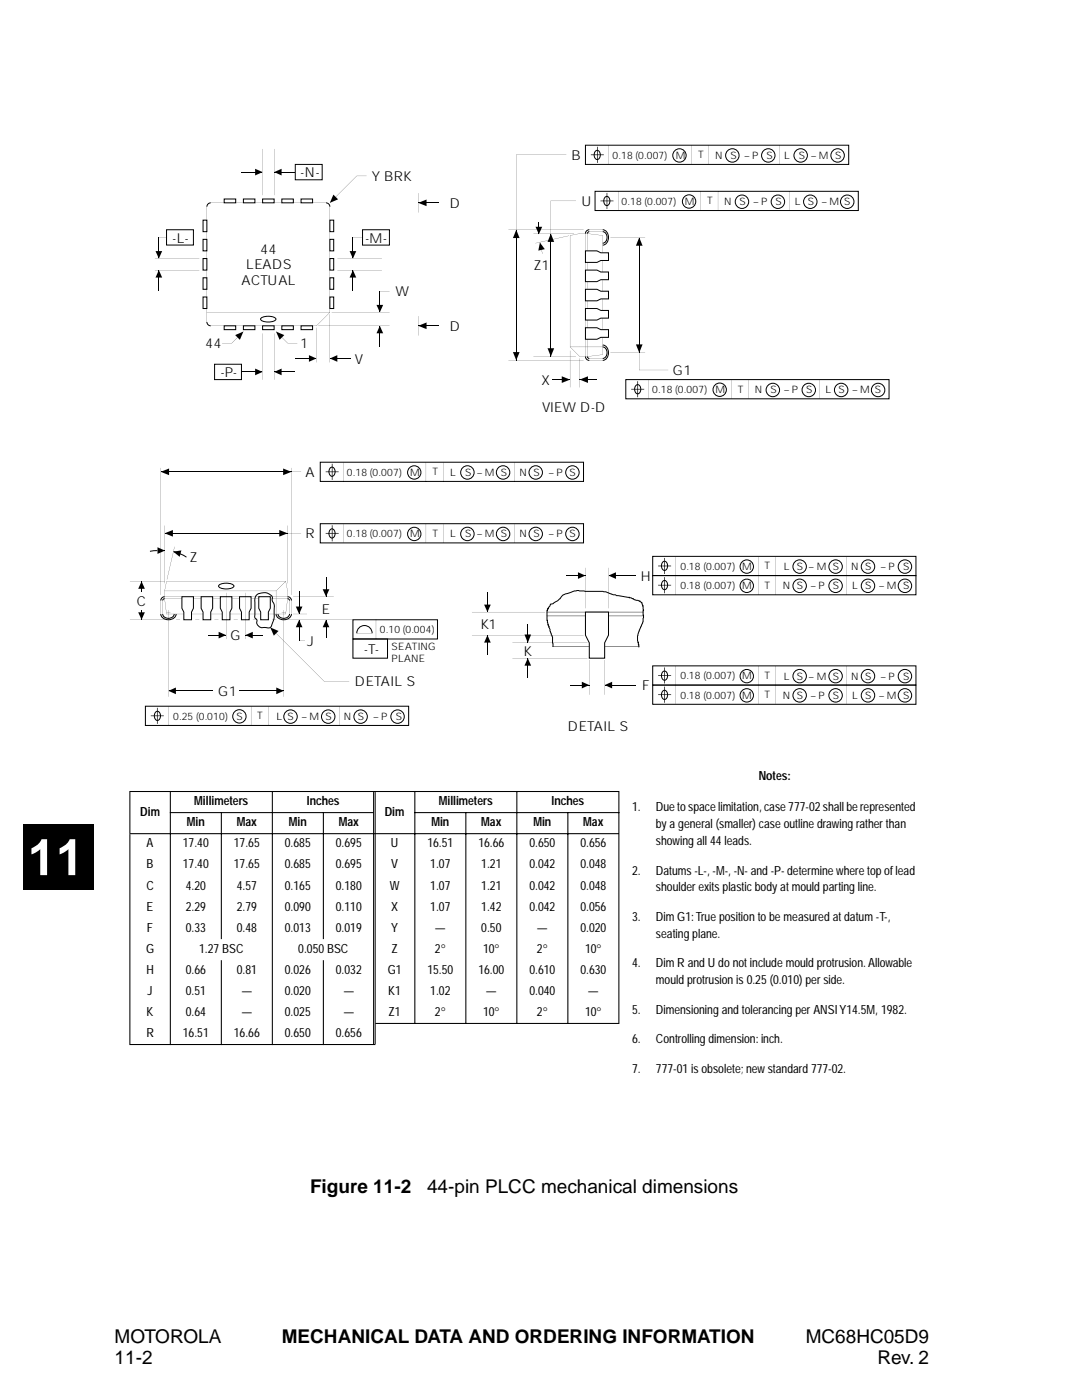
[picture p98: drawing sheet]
<svg xmlns="http://www.w3.org/2000/svg" width="216mm" height="279mm" viewBox="0 0 216 279" stroke-linecap="round" stroke-linejoin="round" font-family="sans-serif">
<defs><g id="words">
<text font-size="10.1" fill="#fff" x="5.6" y="174.7">11</text>
<g font-size="3.8">
<text x="61.9" y="238">Figure 11-2</text>
<text x="85.2" y="238">44-pin PLCC mechanical dimensions</text>
<text x="22.9" y="268">MOTOROLA</text>
<text x="56.2" y="268">MECHANICAL DATA AND ORDERING INFORMATION</text>
<text x="160.8" y="268">MC68HC05D9</text>
<text x="22.9" y="272.2">11-2</text>
<text x="175.1" y="272.2">Rev. 2</text>
</g>
<g font-size="2.7">
<text x="60" y="35.4">-N-</text>
<text x="114" y="31.9">B</text>
<text x="74.2" y="36.1">Y BRK</text>
<text x="89.8" y="41.5">D</text>
<text x="116" y="41.1">U</text>
<text x="34.4" y="48.4">-L-</text>
<text x="49.1" y="53.8">LEADS</text>
<text x="52" y="50.7">44</text>
<text x="72.9" y="48.4">-M-</text>
<text x="106.5" y="53.9">Z1</text>
<text x="48.2" y="56.8">ACTUAL</text>
<text x="78.9" y="59.1">W</text>
<text x="41" y="69.5">44</text>
<text x="59.9" y="69.5">1</text>
<text x="89.8" y="66">D</text>
<text x="44.1" y="75.2">-P-</text>
<text x="70.8" y="72.6">V</text>
<text x="108" y="76.8">X</text>
<text x="134.3" y="74.9">G1</text>
<text x="108.2" y="82.2">VIEW D-D</text>
<text x="61" y="95.2">A</text>
<text x="61" y="107.5">R</text>
<text x="37.9" y="112.1">Z</text>
<text x="127.9" y="115.9">H</text>
<text x="27.3" y="120.9">C</text>
<text x="64.2" y="122.5">E</text>
<text x="95.9" y="125.5">K1</text>
<text x="46" y="127.8">G</text>
<text x="61.3" y="129">J</text>
<text x="72.7" y="130.5">-T-</text>
<text x="104.5" y="130.8">K</text>
<text x="70.8" y="137">DETAIL S</text>
<text x="128.1" y="137.7">F</text>
<text x="43.5" y="138.9">G1</text>
<text x="113.3" y="145.8">DETAIL S</text>
</g>
<g font-size="2.5">
<text x="151.4" y="155.6">Notes:</text>
<text x="38.8" y="160.7">Millimeters</text>
<text x="61.3" y="160.7">Inches</text>
<text x="87.6" y="160.7">Millimeters</text>
<text x="110" y="160.7">Inches</text>
<text x="126.1" y="161.9">1.</text>
<text x="130.9" y="161.9">Due to space limitation, case 777-02 shall be represented</text>
<text x="28" y="162.8">Dim</text>
<text x="37.3" y="164.9">Min</text>
<text x="47.2" y="164.9">Max</text>
<text x="57.7" y="164.9">Min</text>
<text x="67.6" y="164.9">Max</text>
<text x="76.8" y="162.8">Dim</text>
<text x="86.1" y="164.9">Min</text>
<text x="96" y="164.9">Max</text>
<text x="106.4" y="164.9">Min</text>
<text x="116.4" y="164.9">Max</text>
<text x="130.9" y="165.3">by a general (smaller) case outline drawing rather than</text>
<text x="29.3" y="169.1">A</text>
<text x="29.3" y="173.3">B</text>
<text x="36.5" y="169.1">17.40</text>
<text x="36.5" y="173.3">17.40</text>
<text x="46.7" y="169.1">17.65</text>
<text x="46.7" y="173.3">17.65</text>
<text x="56.8" y="169.1">0.685</text>
<text x="56.8" y="173.3">0.685</text>
<text x="67" y="169.1">0.695</text>
<text x="67" y="173.3">0.695</text>
<text x="78" y="169.1">U</text>
<text x="78" y="173.3">V</text>
<text x="85.3" y="169.1">16.51</text>
<text x="85.9" y="173.3">1.07</text>
<text x="95.5" y="169.1">16.66</text>
<text x="96" y="173.3">1.21</text>
<text x="105.6" y="169.1">0.650</text>
<text x="105.6" y="173.3">0.042</text>
<text x="115.8" y="169.1">0.656</text>
<text x="115.8" y="173.3">0.048</text>
<text x="130.9" y="168.6">showing all 44 leads.</text>
<text x="29.2" y="177.5">C</text>
<text x="37.1" y="177.5">4.20</text>
<text x="47.2" y="177.5">4.57</text>
<text x="56.8" y="177.5">0.165</text>
<text x="67" y="177.5">0.180</text>
<text x="77.8" y="177.5">W</text>
<text x="85.9" y="177.5">1.07</text>
<text x="96" y="177.5">1.21</text>
<text x="105.6" y="177.5">0.042</text>
<text x="115.8" y="177.5">0.048</text>
<text x="126.1" y="174.5">2.</text>
<text x="130.9" y="174.5">Datums -L-, -M-, -N- and -P- determine where top of lead</text>
<text x="130.9" y="177.9">shoulder exits plastic body at mould parting line.</text>
<text x="29.3" y="181.7">E</text>
<text x="29.3" y="185.9">F</text>
<text x="37.1" y="181.7">2.29</text>
<text x="37.1" y="185.9">0.33</text>
<text x="47.2" y="181.7">2.79</text>
<text x="47.2" y="185.9">0.48</text>
<text x="56.8" y="181.7">0.090</text>
<text x="56.8" y="185.9">0.013</text>
<text x="67" y="181.7">0.110</text>
<text x="67" y="185.9">0.019</text>
<text x="78" y="181.7">X</text>
<text x="78" y="185.9">Y</text>
<text x="85.9" y="181.7">1.07</text>
<text x="86.8" y="185.9">—</text>
<text x="96" y="181.7">1.42</text>
<text x="96" y="185.9">0.50</text>
<text x="105.6" y="181.7">0.042</text>
<text x="107.2" y="185.9">—</text>
<text x="115.8" y="181.7">0.056</text>
<text x="115.8" y="185.9">0.020</text>
<text x="126.1" y="183.8">3.</text>
<text x="130.9" y="183.8">Dim G1: True position to be measured at datum -T-,</text>
<text x="29.1" y="190.2">G</text>
<text x="39.7" y="190.2">1.27 BSC</text>
<text x="59.5" y="190.2">0.050 BSC</text>
<text x="78.1" y="190.2">Z</text>
<text x="86.8" y="190.2">2°</text>
<text x="96.4" y="190.2">10°</text>
<text x="107.1" y="190.2">2°</text>
<text x="116.7" y="190.2">10°</text>
<text x="130.9" y="187.1">seating plane.</text>
<text x="29.2" y="194.4">H</text>
<text x="37.1" y="194.4">0.66</text>
<text x="47.2" y="194.4">0.81</text>
<text x="56.8" y="194.4">0.026</text>
<text x="67" y="194.4">0.032</text>
<text x="77.4" y="194.4">G1</text>
<text x="85.3" y="194.4">15.50</text>
<text x="95.5" y="194.4">16.00</text>
<text x="105.6" y="194.4">0.610</text>
<text x="115.8" y="194.4">0.630</text>
<text x="126.1" y="193">4.</text>
<text x="130.9" y="193">Dim R and U do not include mould protrusion. Allowable</text>
<text x="130.9" y="196.4">mould protrusion is 0.25 (0.010) per side.</text>
<text x="29.3" y="202.8">K</text>
<text x="29.4" y="198.6">J</text>
<text x="37.1" y="198.6">0.51</text>
<text x="37.1" y="202.8">0.64</text>
<text x="48.2" y="198.6">—</text>
<text x="48.2" y="202.8">—</text>
<text x="56.8" y="198.6">0.020</text>
<text x="56.8" y="202.8">0.025</text>
<text x="68.6" y="198.6">—</text>
<text x="68.6" y="202.8">—</text>
<text x="77.5" y="198.6">K1</text>
<text x="77.5" y="202.8">Z1</text>
<text x="85.9" y="198.6">1.02</text>
<text x="86.8" y="202.8">2°</text>
<text x="96.4" y="202.8">10°</text>
<text x="97" y="198.6">—</text>
<text x="105.6" y="198.6">0.040</text>
<text x="107.1" y="202.8">2°</text>
<text x="116.7" y="202.8">10°</text>
<text x="117.4" y="198.6">—</text>
<text x="126.1" y="202.3">5.</text>
<text x="130.9" y="202.3">Dimensioning and tolerancing per ANSI Y14.5M, 1982.</text>
<text x="29.2" y="207">R</text>
<text x="36.5" y="207">16.51</text>
<text x="46.7" y="207">16.66</text>
<text x="56.8" y="207">0.650</text>
<text x="67" y="207">0.656</text>
<text x="126.1" y="208.2">6.</text>
<text x="130.9" y="208.2">Controlling dimension: inch.</text>
<text x="126.1" y="214.1">7.</text>
<text x="130.9" y="214.1">777-01 is obsolete; new standard 777-02.</text>
</g>
<g font-size="2">
<text x="122.2" y="31.7">0.18 (0.007)</text>
<text x="134.9" y="31.7">M</text>
<text x="139.3" y="31.6">T</text>
<text x="142.7" y="31.7">N</text>
<text x="145.8" y="31.7">S</text>
<text x="148.6" y="31.7">– P</text>
<text x="152.9" y="31.7">S</text>
<text x="156.5" y="31.7">L</text>
<text x="159.4" y="31.7">S – M S</text>
<text x="124" y="40.9">0.18 (0.007)</text>
<text x="136.6" y="40.9">M</text>
<text x="141.1" y="40.8">T</text>
<text x="144.5" y="40.9">N</text>
<text x="147.6" y="40.9">S</text>
<text x="150.3" y="40.9">– P</text>
<text x="154.7" y="40.9">S</text>
<text x="158.6" y="40.9">L</text>
<text x="161.2" y="40.9">S</text>
<text x="164" y="40.9">– M S</text>
<text x="130.2" y="78.4">0.18 (0.007)</text>
<text x="142.8" y="78.5">M</text>
<text x="147.2" y="78.4">T</text>
<text x="150.6" y="78.5">N</text>
<text x="153.7" y="78.5">S</text>
<text x="156.5" y="78.5">– P</text>
<text x="160.9" y="78.5">S</text>
<text x="164.7" y="78.5">L</text>
<text x="167.3" y="78.5">S</text>
<text x="170.1" y="78.5">– M S</text>
<text x="69.2" y="94.9">0.18 (0.007)</text>
<text x="81.9" y="95">M</text>
<text x="86.3" y="94.8">T</text>
<text x="89.8" y="95">L</text>
<text x="92.8" y="95">S – M S</text>
<text x="103.7" y="95">N S</text>
<text x="109.5" y="95">– P S</text>
<text x="69.2" y="107.2">0.18 (0.007)</text>
<text x="81.9" y="107.2">M</text>
<text x="86.3" y="107.1">T</text>
<text x="89.8" y="107.2">L</text>
<text x="92.8" y="107.3">S – M S</text>
<text x="103.7" y="107.2">N S</text>
<text x="109.5" y="107.2">– P S</text>
<text x="135.8" y="113.7">0.18 (0.007) M</text>
<text x="152.5" y="113.6">T</text>
<text x="156.4" y="113.8">L</text>
<text x="159" y="113.8">S – M S</text>
<text x="169.9" y="113.8">N S</text>
<text x="175.7" y="113.8">– P</text>
<text x="180.2" y="113.8">S</text>
<text x="135.8" y="117.6">0.18 (0.007) M</text>
<text x="152.5" y="117.5">T</text>
<text x="156.2" y="117.6">N S</text>
<text x="161.8" y="117.6">– P</text>
<text x="166.2" y="117.6">S</text>
<text x="170" y="117.6">L</text>
<text x="172.6" y="117.6">S</text>
<text x="175.4" y="117.6">– M S</text>
<text x="75.8" y="126.4">0.10 (0.004)</text>
<text x="78.1" y="129.7">SEATING</text>
<text x="78.1" y="132.1">PLANE</text>
<text x="135.8" y="135.6">0.18 (0.007) M</text>
<text x="152.5" y="135.5">T</text>
<text x="156.4" y="135.6">L</text>
<text x="159" y="135.6">S – M S</text>
<text x="169.9" y="135.6">N S</text>
<text x="175.7" y="135.6">– P</text>
<text x="180.2" y="135.6">S</text>
<text x="34.5" y="143.6">0.25 (0.010)</text>
<text x="47.2" y="143.7">S</text>
<text x="51.3" y="143.5">T</text>
<text x="55.2" y="143.7">L S</text>
<text x="60.2" y="143.7">– M S</text>
<text x="68.6" y="143.7">N S</text>
<text x="74.5" y="143.7">– P</text>
<text x="79" y="143.7">S</text>
<text x="135.8" y="139.4">0.18 (0.007) M</text>
<text x="152.5" y="139.3">T</text>
<text x="156.2" y="139.5">N S</text>
<text x="161.8" y="139.5">– P</text>
<text x="166.2" y="139.5">S</text>
<text x="170" y="139.5">L</text>
<text x="172.6" y="139.5">S</text>
<text x="175.4" y="139.5">– M S</text>
</g>
</g></defs>
<path d="M4.6 164.4h14.1v13.1h-14.1z" fill="#000"/>
<g fill="#fff">
<path d="M19.9 178.7h3v12.9h-3z"/>
<path d="M19.9 194.2h3v12.9h-3z"/>
<path d="M19.9 209.7h3v12.9h-3z"/>
<path d="M19.9 225.2h3v12.9h-3z"/>
<path d="M19.9 240.7h3v12.9h-3z"/>
<path d="M25.9 29h156.9v117.5h-156.9z"/>
</g>
<path d="M41.3 41.2v23.1zM42 40.5h23.1zM65.8 41.2v21.1zM41.3 62.3l24.5 .1zM42 65h21.1zM65.8 62.3l-2.7 2.7z" fill="#000"/>
<path d="M42 40.5a.77 .77 0 0 0-.7 .7M65.1 40.5a.77 .77 0 0 1 .7 .7M41.3 64.3a.77 .77 0 0 0 .7 .7" fill="none" stroke="#000" stroke-width=".2"/>
<g fill="#fff" stroke="#000" stroke-width=".2">
<path d="M60.1 39.7h2.3v.8h-2.3z"/>
<path d="M56.2 39.7h2.3v.8h-2.3z"/>
<path d="M52.4 39.7h2.3v.8h-2.3z"/>
<path d="M48.6 39.7h2.3v.8h-2.3z"/>
<path d="M44.7 39.7h2.3v.8h-2.3z"/>
<path d="M60.1 65h2.3v.8h-2.3z"/>
<path d="M56.2 65h2.3v.8h-2.3z"/>
<path d="M52.4 65h2.3v.8h-2.3z"/>
<path d="M48.6 65h2.3v.8h-2.3z"/>
<path d="M44.7 65h2.3v.8h-2.3z"/>
<path d="M40.5 43.9h.8v2.3h-.8z"/>
<path d="M40.5 47.8h.8v2.3h-.8z"/>
<path d="M40.5 51.6h.8v2.3h-.8z"/>
<path d="M40.5 55.4h.8v2.3h-.8z"/>
<path d="M40.5 59.3h.8v2.3h-.8z"/>
<path d="M65.8 43.9h.8v2.3h-.8z"/>
<path d="M65.8 47.8h.8v2.3h-.8z"/>
<path d="M65.8 51.6h.8v2.3h-.8z"/>
<path d="M65.8 55.4h.8v2.3h-.8z"/>
<path d="M65.8 59.3h.8v2.3h-.8z"/>
<path d="M52.1 63.5a2.89 2.89 0 0 1 2.9 0l.1 .2a2.43 2.43 0 0 1-3 .2z"/>
</g>
<g fill="#000">
<path d="M113.7 47l.1 22.2zM113.7 47l2-.4zM115.7 46.6h1.5zM116.8 46.6v24.6zM117.2 46.6v24.6zM120.3 59.7v2.3zM120.3 55.8v2.3zM120.3 52v2.3zM120.3 47v3.5zM113.8 69.2l1.9 2zM113.8 69.2l1.9 .1zM115.7 69.2l4.6 .1z"/>
<path d="M115.7 71.1l1.5 .1zM117.2 71.1l3.1-.3zM120.3 67.3v3.5zM120.3 63.5v2.3z"/>
</g>
<path d="M116.8 65.4h2.3l.8 .4h1.5v1.5h-1.5l-.8 .4h-2.3z" fill="#fff" stroke="#000" stroke-width=".2"/>
<path d="M116.8 71.2a.77 .77 0 0 0 .8 .7M120.3 68.9a1.6 1.6 0 0 1 1.1 1.5 1.6 1.6 0 0 1-1.1 1.5M120.3 69.2a1.2 1.2 0 0 1 .8 1.2 1.2 1.2 0 0 1-.8 1.1" fill="none" stroke="#000" stroke-width=".2"/>
<path d="M117.6 71.9h2.7zM117.6 71.5l2.7 .1z" fill="#000"/>
<g fill="#fff" stroke="#000" stroke-width=".2">
<path d="M116.8 61.6h2.3l.8 .4h1.5v1.5h-1.5l-.8 .4h-2.3z"/>
<path d="M116.8 57.7h2.3l.8 .4h1.5v1.6h-1.5l-.8 .3h-2.3z"/>
<path d="M116.8 53.9h2.3l.8 .4h1.5v1.5h-1.5l-.8 .4h-2.3z"/>
<path d="M116.8 50.1h2.3l.8 .4h1.5v1.5h-1.5l-.8 .4h-2.3z"/>
</g>
<path d="M117.6 45.9a.77 .77 0 0 0-.8 .7M117.6 46.2l-.3 .2-.1 .2M120.3 45.9a1.6 1.6 0 0 1 1.1 1.5 1.6 1.6 0 0 1-1.1 1.5M120.3 46.2a1.2 1.2 0 0 1 .8 1.2 1.2 1.2 0 0 1-.8 1.1M117.2 71.2l.4 .3" fill="none" stroke="#000" stroke-width=".2"/>
<path d="M117.2 46.6l3.1 .4zM117.6 45.8l2.7 .1zM117.6 46.2l2.7 .1zM109.1 122.1l19.2 .1zM109.1 122.9l19.2 .1zM110.3 129l7.3 .1zM120.7 129l6.9 .1z" fill="#000"/>
<path d="M116.8 122.2h4.6v4.6l-.7 1.5v3.1h-3.1v-3.1l-.8-1.5z" fill="#fff" stroke="#000" stroke-width=".2"/>
<path d="M110.3 129v-1.9l-1-2.4-.2-.9v-1.9l.7-1.3a3.5 3.5 0 0 0 2.2-1.6l.8-.5a7 7 0 0 1 3.8-.6l4.3 .2 2.1 .8 2.9 .4 .8 .4 .9 .2 .5 .3 .3 1.5v1.6l-.2 1-1 2.6v1l.3 1.2" fill="none" stroke="#000" stroke-width=".2"/>
<g fill="#000">
<path d="M32.8 117.9l.1 1.6zM32.8 119.1h24.6zM32.8 119.5h24.6zM32.8 117.9l22.3 .1zM33.2 116l-.3 1.9zM33.2 116h23.8zM55.1 117.9v4.6zM57 116l.4 1.9zM57 116l-1.9 1.9zM57.4 117.9v1.6zM57.4 119.5l-.4 3zM33.2 122.5l3.5 .1z"/>
<path d="M38.2 122.5l2.3 .1zM42 122.5l2.3 .1zM45.9 122.5l2.3 .1zM49.7 122.5l2.3 .1zM53.6 122.5l3.4 .1z"/>
</g>
<path d="M51.6 119.1h2.3v2.3l-.3 .8v1.5h-1.6v-1.5l-.4-.8z" fill="#fff" stroke="#000" stroke-width=".2"/>
<path d="M57.4 119.1a.77 .77 0 0 1 .8 .8M55.1 122.5a1.6 1.6 0 0 0 1.5 1.2 1.6 1.6 0 0 0 1.6-1.2M55.5 122.5a1.2 1.2 0 0 0 1.1 .9 1.2 1.2 0 0 0 1.2-.9" fill="none" stroke="#000" stroke-width=".2"/>
<path d="M57.8 119.9v2.6zM58.1 119.9l.1 2.6z" fill="#000"/>
<g fill="#fff" stroke="#000" stroke-width=".2">
<path d="M47.8 119.1h2.3v2.3l-.4 .8v1.5h-1.5v-1.5l-.4-.8z"/>
<path d="M44 119.1h2.3v2.3l-.4 .8v1.5h-1.6v-1.5l-.3-.8z"/>
<path d="M40.1 119.1h2.3v2.3l-.4 .8v1.5h-1.5v-1.5l-.4-.8z"/>
<path d="M36.3 119.1h2.3v2.3l-.4 .8v1.5h-1.5v-1.5l-.4-.8z"/>
</g>
<path d="M32.8 119.1a.77 .77 0 0 0-.7 .8M32.8 119.5l-.3 .2v.2M57.4 119.5l.3 .2 .1 .2M32.1 122.5a1.6 1.6 0 0 0 1.5 1.2 1.6 1.6 0 0 0 1.5-1.2M32.5 122.5a1.2 1.2 0 0 0 1.1 .9 1.2 1.2 0 0 0 1.2-.9" fill="none" stroke="#000" stroke-width=".2"/>
<path d="M32.1 119.9v2.6zM32.4 119.9l.1 2.6zM32.8 119.5l.4 3z" fill="#000"/>
<path d="M43.7 116.8a2.89 2.89 0 0 1 2.9 0l.1 .2a2.43 2.43 0 0 1-3 .1z" fill="#fff" stroke="#000" stroke-width=".2"/>
<g fill="none" stroke="#000" stroke-width=".2">
<path d="M48.2 34.3h4.2M54.7 34.3h4.2M31.7 47.4v4.2M31.7 53.9v4.2M70.4 47.4v4.2M70.4 53.9v4.2M75.8 58.1v4.2M83.5 40.5h4.2M103 45.9v26M107.5 44.5v2.2M109.9 46.7v24.4M127.6 47.4v22.9"/>
<path d="M48.2 74.2h4.2M54.7 74.2h4.2M58.9 71.5h4.2M65.9 71.5h4.1M75.8 65.1v4.1M83.5 65h4.2M110.3 75.8h3.4M115.7 75.8h3.4M32.1 94.2h26M28.2 116.1v7.5M31.4 109.9l-1.5 .1M32.9 106.4h24.4"/>
<path d="M34.6 110.1l1.4 .4 1.2 .7M51.3 118.7a2.22 2.22 0 0 1 3 .4v.8a4.7 4.7 0 0 1 .4 2.9l-.1 .8-.3 .9a.83 .83 0 0 1-1.2 .8l-.3-.1a1.22 1.22 0 0 1-1.5-1.5l-.2-.2a.7 .7 0 0 1-.2-1v-1.3a3.2 3.2 0 0 1 .4-2.5zM59.7 117.9v4.6M65.1 115.3v3.7M97.3 118.3v3.8M113 114.9h3.8M121.5 114.9h5.3M33.7 137.9h22.9M41.7 126.8h3.4M49 126.8h3.4M59.7 123.7v4.2M65.1 123.7v3.4"/>
<path d="M97.3 126.8v3.8M105.3 124.5v3.7M105.3 131.4v3.8M113.8 136.7h3.7M120.7 136.7h6.1"/>
</g>
<g fill="#000">
<path d="M52.4 29.7v9.2zM50.9 33.7l1.5 .6-1.5 .7zM54.7 29.7v9.2zM54.7 34.3l1.5-.6v1.3zM71.2 35.1h1.9zM83.4 38.6l.1 3.8zM30.9 51.6h8.8zM30.9 53.9h8.8zM31 50.1h1.4l-.7 1.5zM31.7 53.9l.7 1.5h-1.4zM66.5 38.8l1 1-1.7 .7zM65.8 40.4l5.4-5.3z"/>
<path d="M67.4 51.6h8.8zM67.4 53.9h8.8zM69.8 50.1h1.3l-.7 1.5zM70.4 53.9l.7 1.5h-1.3zM70.4 47.4h1.9zM75.8 58.1h1.9zM83.5 40.5l1.6-.7v1.3zM101.5 45.8l14.9 .1zM103 45.9l.7 1.6h-1.3zM106.5 46.6h8zM106.9 45.3h1.3l-.7 1.5zM107.7 48.5l.6 2.2z"/>
<path d="M107.7 48.4l1 1.3-1.3 .3zM109.9 46.6l.7 1.7h-1.3zM106.8 48.5l6.7-1.4zM121.8 47.4h6.9zM127.6 47.4l.6 1.6h-1.3zM44.3 68.5h2zM48.5 66.2l-2.2 2.3zM46.9 66.9l1.7-.7-.7 1.6zM52.4 66.6v9.2zM50.9 73.6l1.5 .6-1.5 .7zM54.7 66.6v9.2zM54.7 74.2l1.5-.6v1.3z"/>
<path d="M55.1 66.2l1.6 .7-.9 .9zM55.1 66.2l2.3 2.3zM57.4 68.5h1.9zM63.1 65.4l.1 6.9zM61.6 70.9l1.5 .6-1.5 .7zM63.5 65h14.2zM65.8 62.7v9.6zM65.8 71.5l1.5-.6v1.3zM66.2 62.3l11.5 .1zM75.1 60.8h1.4l-.7 1.5zM75.8 65l.7 1.5h-1.4zM83.4 63.1l.1 3.8z"/>
<path d="M83.5 65l1.6-.6v1.3zM101.5 71.9h14.9zM102.4 70.3h1.3l-.7 1.6zM106.5 71.1l8.4 .1zM109.3 69.5h1.3l-.7 1.7zM113.7 70l.1 7.3zM112.1 75.1l1.7 .7-1.7 .6zM115.7 71.5v5.8zM115.7 75.8l1.6-.7v1.3zM121.8 70.4h6.9zM126.9 68.7h1.3l-.6 1.7zM32.1 93.4v25.3z"/>
<path d="M32.1 94.2l1.6-.7v1.3zM58.1 93.4l.1 25.3zM56.5 93.5l1.7 .7-1.7 .6zM25.9 116h6.9zM28.2 116l.7 1.5h-1.3zM31.8 109.9h1.1zM32.8 104.9l.1 11.5zM32.8 106.4l1.7-.6v1.3zM31.4 109.2l1.5 .7-1.5 .6zM34.6 110.1l1.6-.3-.4 1.3zM34.6 110.1l1.1 .3zM34.8 109.1l-1.5 6.5z"/>
<path d="M45.1 118.3v9.2zM48.9 118.3l.1 9.2zM57.4 104.9v11.5zM55.7 105.8l1.7 .6-1.7 .7zM58.5 119.1h8.1zM64.4 117.6h1.3l-.6 1.5zM116.8 113.3v8.1zM115.3 114.2l1.5 .7-1.5 .6zM121.4 113.3v8.1zM121.4 114.9l1.5-.7v1.3zM25.9 123.7h7.7zM27.6 122.2h1.3l-.7 1.5z"/>
<path d="M33.2 122.1l.8 .1zM33.6 121.8v17.2zM33.6 137.9l1.5-.7v1.3zM35.1 123.7h.8zM39 123.7h.7zM42.8 123.7h.8zM43.6 126.1l1.5 .7-1.5 .6zM46.6 123.7h.8zM49 126.8l1.4-.7v1.3zM50.5 123.7h.8zM53.9 125.2l1.7 .7-1 1zM54 125.3l10.7 10.7z"/>
<path d="M54.3 123.7h.8zM56.2 122.1l.8 .1zM56.6 121.8v17.2zM56.6 123.7h13.8zM55.1 137.2l1.5 .7-1.5 .6zM58.5 122.5l2.7 .1zM59 121h1.3l-.6 1.5zM59.7 123.7l.6 1.5h-1.3zM64.7 135.9l5 .1zM65.1 123.7l.6 1.5h-1.3zM94.2 122.1l14.6 .1zM94.2 126.7l22.2 .1z"/>
<path d="M96.6 120.7h1.3l-.6 1.5zM97.3 126.8l.6 1.4h-1.3zM102.2 128.3h15zM102.2 131.3l15 .1zM104.7 126.6h1.3l-.7 1.7zM105.3 131.4l.7 1.4h-1.3zM117.6 131.7v6.9zM116.1 136.1l1.5 .6-1.5 .7zM120.6 131.7l.1 6.9zM120.7 136.7l1.4-.6v1.3z"/>
</g>
<path d="M118.9 30.1a.79 .79 0 0 1 .8 .3 .79 .79 0 0 1 0 .9 .57 .57 0 0 1-.5 .5 .57 .57 0 0 1-.6-.5 1.13 1.13 0 0 1 .3-1.2z" fill="#fff" stroke="#000" stroke-width=".2"/>
<g fill="#000">
<path d="M121.4 29v3.8zM137.9 29v3.8zM141.3 29l.1 3.8zM155.5 29l.1 3.8z"/>
<path d="M118 30.8h2.4v.2h-2.4zM120.4 30.8l.1 .2zM117.9 30.8l.1 .2z"/>
<path d="M119.1 29.4h.2v3h-.2zM119.1 32.4l.2 .1zM119.1 29.3l.2 .1z"/>
</g>
<g fill="none" stroke="#000" stroke-width=".2">
<path d="M116.8 29h52.5v3.8h-52.5z"/>
<circle cx="135.6" cy="31" r="1.33"/>
<circle cx="146.1" cy="31" r="1.34"/>
<circle cx="153.3" cy="31" r="1.34"/>
<circle cx="159.8" cy="31" r="1.34"/>
<circle cx="167.1" cy="31" r="1.34"/>
</g>
<path d="M120.8 39.3a.79 .79 0 0 1 .8 .3 .79 .79 0 0 1 .1 .9 .57 .57 0 0 1-.6 .5 .57 .57 0 0 1-.6-.5 1.13 1.13 0 0 1 .3-1.2z" fill="#fff" stroke="#000" stroke-width=".2"/>
<g fill="#000">
<path d="M123.3 38.2l.1 3.8zM139.8 38.2v3.8zM143.3 38.2v3.8zM157.4 38.2l.1 3.8z"/>
<path d="M121 38.6h.2v3h-.2zM121 41.6l.2 .1zM121 38.5l.2 .1z"/>
<path d="M119.9 40h2.4v.2h-2.4zM122.3 40l.1 .2zM119.8 40l.1 .2z"/>
</g>
<g fill="none" stroke="#000" stroke-width=".2">
<path d="M118.7 38.2h52.6v3.8h-52.6z"/>
<circle cx="137.5" cy="40.2" r="1.33"/>
<circle cx="148.1" cy="40.3" r="1.34"/>
<circle cx="155.2" cy="40.3" r="1.34"/>
<circle cx="161.7" cy="40.3" r="1.34"/>
<circle cx="169.1" cy="40.3" r="1.34"/>
</g>
<path d="M127 76.8a.79 .79 0 0 1 .8 .4 .79 .79 0 0 1 0 .8 .57 .57 0 0 1-.6 .6 .57 .57 0 0 1-.5-.6 1.13 1.13 0 0 1 .3-1.2z" fill="#fff" stroke="#000" stroke-width=".2"/>
<g fill="#000">
<path d="M129.5 75.8v3.8zM145.9 75.8l.1 3.8zM149.4 75.8v3.8zM163.6 75.8v3.8z"/>
<path d="M126 77.6h2.5v.1h-2.5zM128.5 77.6v.1zM126 77.6v.1z"/>
<path d="M127.2 76.1h.1v3.1h-.1zM127.2 79.2l.1 .1zM127.2 76.1h.1z"/>
</g>
<g fill="none" stroke="#000" stroke-width=".2">
<path d="M58.9 32.8h5.4v3.1h-5.4zM33.2 45.9h5.4v3h-5.4zM72.3 45.9h5.4v3h-5.4zM124.9 75.8h52.5v3.8h-52.5z"/>
<circle cx="143.6" cy="77.8" r="1.33"/>
<circle cx="154.2" cy="77.8" r="1.34"/>
<circle cx="161.4" cy="77.8" r="1.34"/>
<circle cx="167.8" cy="77.8" r="1.34"/>
<circle cx="175.2" cy="77.8" r="1.34"/>
</g>
<path d="M66 93.3a.79 .79 0 0 1 .8 .3 .79 .79 0 0 1 0 .9 .57 .57 0 0 1-.5 .6 .57 .57 0 0 1-.6-.6 1.13 1.13 0 0 1 .3-1.2z" fill="#fff" stroke="#000" stroke-width=".2"/>
<g fill="#000">
<path d="M68.5 92.2v3.9zM85 92.2v3.9zM88.4 92.2l.1 3.9zM102.6 92.2v3.9z"/>
<path d="M65.1 94.1h2.4v.1h-2.4zM67.5 94.1l.1 .1zM65 94.1l.1 .1z"/>
<path d="M66.2 92.6h.1v3.1h-.1zM66.2 95.7l.1 .1zM66.2 92.6h.1z"/>
</g>
<g fill="none" stroke="#000" stroke-width=".2">
<path d="M63.9 92.2h52.5v3.9h-52.5z"/>
<circle cx="82.7" cy="94.3" r="1.33"/>
<circle cx="93.3" cy="94.3" r="1.34"/>
<circle cx="100.4" cy="94.3" r="1.34"/>
<circle cx="106.9" cy="94.3" r="1.34"/>
<circle cx="114.2" cy="94.3" r="1.34"/>
</g>
<path d="M66 105.6a.79 .79 0 0 1 .8 .4 .79 .79 0 0 1 0 .8 .57 .57 0 0 1-.5 .6 .57 .57 0 0 1-.6-.6 1.13 1.13 0 0 1 .3-1.2z" fill="#fff" stroke="#000" stroke-width=".2"/>
<g fill="#000">
<path d="M58.2 94.1l1.9 .1zM57.4 106.4l2.7 .1zM68.5 104.5v3.9zM85 104.5v3.9zM88.4 104.5l.1 3.9zM102.6 104.5v3.9zM71.2 126.4h3.1zM75 123.7v3.8z"/>
<path d="M65.1 106.4h2.4v.1h-2.4zM67.5 106.4l.1 .1zM65 106.4l.1 .1z"/>
<path d="M66.2 104.9h.1v3.1h-.1zM66.2 108h.1zM66.2 104.8l.1 .1z"/>
</g>
<g fill="none" stroke="#000" stroke-width=".2">
<path d="M63.9 104.5h52.5v3.9h-52.5zM70.4 123.7h16.9v3.8h-16.9zM70.4 127.5h6.9v3.9h-6.9zM71.2 126.4a1.53 1.53 0 0 1 1.5-1.6 1.53 1.53 0 0 1 1.6 1.6"/>
<circle cx="82.7" cy="106.6" r="1.33"/>
<circle cx="93.3" cy="106.6" r="1.34"/>
<circle cx="100.4" cy="106.6" r="1.34"/>
<circle cx="106.9" cy="106.6" r="1.34"/>
<circle cx="114.2" cy="106.6" r="1.34"/>
</g>
<path d="M31.2 142a.79 .79 0 0 1 .8 .4 .79 .79 0 0 1 0 .8 .57 .57 0 0 1-.6 .6 .57 .57 0 0 1-.6-.6 1.13 1.13 0 0 1 .4-1.2z" fill="#fff" stroke="#000" stroke-width=".2"/>
<g fill="#000">
<path d="M59.7 127.9h1.1zM33.6 140.9v3.9zM50.1 140.9v3.9zM53.5 140.9l.1 3.9zM67.7 140.9l.1 3.9z"/>
<path d="M30.2 142.8h2.4v.1h-2.4zM32.6 142.8l.1 .1zM30.1 142.8l.1 .1z"/>
<path d="M31.3 141.3h.2v3.1h-.2zM31.3 144.4l.2 .1zM31.3 141.3h.2z"/>
</g>
<g fill="none" stroke="#000" stroke-width=".2">
<path d="M29 140.9h52.5v3.9h-52.5z"/>
<circle cx="47.8" cy="143" r="1.33"/>
<circle cx="58" cy="143" r="1.34"/>
<circle cx="65.5" cy="143" r="1.34"/>
<circle cx="72" cy="143" r="1.34"/>
<circle cx="79.3" cy="143" r="1.34"/>
</g>
<g fill="#fff">
<path d="M27.3 118.1h1.9v3.5h-1.9z"/>
<path d="M42.6 136.2h5.1v3.4h-5.1z"/>
<path d="M45.9 125.1h2.2v3.4h-2.2z"/>
</g>
<path d="M103 30.9v15zM103 30.9h10zM31.7 47.4h1.5zM109.9 40.1v6.5zM109.9 40.1h5zM127.5 70.4l.1 3.4zM127.6 73.8l5.7 .1z" fill="#000"/>
<path d="M42.8 72.7h5.4v3.1h-5.4z" fill="none" stroke="#000" stroke-width=".2"/>
<path d="M132.4 112.1a.79 .79 0 0 1 .8 .3 .79 .79 0 0 1 0 .9 .57 .57 0 0 1-.6 .5 .57 .57 0 0 1-.6-.5 1.13 1.13 0 0 1 .4-1.2z" fill="#fff" stroke="#000" stroke-width=".2"/>
<g fill="#000">
<path d="M134.8 111l.1 3.9zM151.3 111v3.9zM154.8 111v3.9zM168.9 111l.1 3.9z"/>
<path d="M131.4 112.9h2.4v.1h-2.4zM133.8 112.9l.1 .1zM131.3 112.9l.1 .1z"/>
<path d="M132.5 111.4h.2v3.1h-.2zM132.5 114.5l.2 .1zM132.5 111.4h.2z"/>
</g>
<g fill="none" stroke="#000" stroke-width=".2">
<path d="M130.2 111h52.6v3.9h-52.6z"/>
<circle cx="149" cy="113.1" r="1.33"/>
<circle cx="159.6" cy="113.1" r="1.34"/>
<circle cx="166.7" cy="113.1" r="1.34"/>
<circle cx="173.2" cy="113.1" r="1.34"/>
<circle cx="180.6" cy="113.1" r="1.34"/>
</g>
<path d="M132.4 115.9a.79 .79 0 0 1 .8 .4 .79 .79 0 0 1 0 .8 .57 .57 0 0 1-.6 .6 .57 .57 0 0 1-.6-.6 1.13 1.13 0 0 1 .4-1.2z" fill="#fff" stroke="#000" stroke-width=".2"/>
<g fill="#000">
<path d="M134.8 114.9l.1 3.8zM151.3 114.9v3.8zM154.8 114.9v3.8zM168.9 114.9l.1 3.8z"/>
<path d="M131.4 116.7h2.4v.2h-2.4zM133.8 116.7l.1 .2zM131.3 116.7l.1 .2z"/>
<path d="M132.5 115.3h.2v3h-.2zM132.5 118.3l.2 .1zM132.5 115.2l.2 .1z"/>
</g>
<g fill="none" stroke="#000" stroke-width=".2">
<path d="M130.2 114.9h52.6v3.8h-52.6z"/>
<circle cx="149" cy="116.9" r="1.33"/>
<circle cx="159.6" cy="116.9" r="1.34"/>
<circle cx="166.7" cy="116.9" r="1.34"/>
<circle cx="173.2" cy="116.9" r="1.34"/>
<circle cx="180.6" cy="116.9" r="1.34"/>
</g>
<path d="M132.4 134a.79 .79 0 0 1 .8 .3 .79 .79 0 0 1 0 .9 .57 .57 0 0 1-.6 .6 .57 .57 0 0 1-.6-.6 1.13 1.13 0 0 1 .4-1.2z" fill="#fff" stroke="#000" stroke-width=".2"/>
<g fill="#000">
<path d="M134.8 132.9l.1 3.8zM151.3 132.9v3.8zM154.8 132.9v3.8zM168.9 132.9l.1 3.8z"/>
<path d="M131.4 134.7h2.4v.2h-2.4zM133.8 134.7l.1 .2zM131.3 134.7l.1 .2z"/>
<path d="M132.5 133.3h.2v3h-.2zM132.5 136.3l.2 .1zM132.5 133.2l.2 .1z"/>
</g>
<g fill="none" stroke="#000" stroke-width=".2">
<path d="M130.2 132.9h52.6v3.8h-52.6z"/>
<circle cx="149" cy="134.9" r="1.33"/>
<circle cx="159.6" cy="134.9" r="1.34"/>
<circle cx="166.7" cy="134.9" r="1.34"/>
<circle cx="173.2" cy="134.9" r="1.34"/>
<circle cx="180.6" cy="134.9" r="1.34"/>
</g>
<path d="M132.4 137.8a.79 .79 0 0 1 .8 .4 .79 .79 0 0 1 0 .8 .57 .57 0 0 1-.6 .6 .57 .57 0 0 1-.6-.6 1.13 1.13 0 0 1 .4-1.2z" fill="#fff" stroke="#000" stroke-width=".2"/>
<g fill="#000">
<path d="M134.8 136.7l.1 3.9zM151.3 136.7v3.9zM154.8 136.7v3.9zM168.9 136.7l.1 3.9z"/>
<path d="M131.4 138.6h2.4v.1h-2.4zM133.8 138.6l.1 .1zM131.3 138.6l.1 .1z"/>
<path d="M132.5 137.1h.2v3.1h-.2zM132.5 140.2h.2zM132.5 137l.2 .1z"/>
</g>
<g fill="none" stroke="#000" stroke-width=".2">
<path d="M130.2 136.7h52.6v3.9h-52.6z"/>
<circle cx="149" cy="138.8" r="1.33"/>
<circle cx="159.6" cy="138.8" r="1.34"/>
<circle cx="166.7" cy="138.8" r="1.34"/>
<circle cx="173.2" cy="138.8" r="1.34"/>
<circle cx="180.6" cy="138.8" r="1.34"/>
</g>
<g fill="#fff">
<path d="M25.9 152.9h157.4v80.1h-157.4z"/>
<path d="M26 158.1h7.9v8.2h-7.9z"/>
<path d="M34.1 158.1h20.1v4h-20.1z"/>
<path d="M54.5 158.1h20.1v4h-20.1z"/>
<path d="M74.9 158.1h7.8v8.2h-7.8z"/>
<path d="M82.9 158.1h20.1v4h-20.1z"/>
<path d="M103.2 158.1h20.2v4h-20.2z"/>
<path d="M34.1 162.3h10v4h-10z"/>
<path d="M44.3 162.3h9.9v4h-9.9z"/>
<path d="M54.5 162.3h9.9v4h-9.9z"/>
<path d="M64.6 162.3h10v4h-10z"/>
<path d="M82.9 162.3h9.9v4h-9.9z"/>
<path d="M93.1 162.3h9.9v4h-9.9z"/>
<path d="M103.2 162.3h10v4h-10z"/>
<path d="M113.4 162.3h10v4h-10z"/>
<path d="M26 166.4h7.9v4.2h-7.9z"/>
<path d="M34.1 166.4h10v4.2h-10z"/>
<path d="M44.3 166.4h9.9v4.2h-9.9z"/>
<path d="M54.5 166.4h9.9v4.2h-9.9z"/>
<path d="M64.6 166.4h10v4.2h-10z"/>
<path d="M74.9 166.4h7.8v4.2h-7.8z"/>
<path d="M82.9 166.4h9.9v4.2h-9.9z"/>
<path d="M93.1 166.4h9.9v4.2h-9.9z"/>
<path d="M103.2 166.4h10v4.2h-10z"/>
<path d="M113.4 166.4h10v4.2h-10z"/>
<path d="M26 170.6h7.9v4.2h-7.9z"/>
<path d="M34.1 170.6h10v4.2h-10z"/>
<path d="M44.3 170.6h9.9v4.2h-9.9z"/>
<path d="M54.5 170.6h9.9v4.2h-9.9z"/>
<path d="M64.6 170.6h10v4.2h-10z"/>
<path d="M74.9 170.6h7.8v4.2h-7.8z"/>
<path d="M82.9 170.6h9.9v4.2h-9.9z"/>
<path d="M93.1 170.6h9.9v4.2h-9.9z"/>
<path d="M103.2 170.6h10v4.2h-10z"/>
<path d="M113.4 170.6h10v4.2h-10z"/>
<path d="M26 174.8h7.9v4.2h-7.9z"/>
<path d="M34.1 174.8h10v4.2h-10z"/>
<path d="M44.3 174.8h9.9v4.2h-9.9z"/>
<path d="M54.5 174.8h9.9v4.2h-9.9z"/>
<path d="M64.6 174.8h10v4.2h-10z"/>
<path d="M74.9 174.8h7.8v4.2h-7.8z"/>
<path d="M82.9 174.8h9.9v4.2h-9.9z"/>
<path d="M93.1 174.8h9.9v4.2h-9.9z"/>
<path d="M103.2 174.8h10v4.2h-10z"/>
<path d="M113.4 174.8h10v4.2h-10z"/>
<path d="M26 179h7.9v4.2h-7.9z"/>
<path d="M34.1 179h10v4.2h-10z"/>
<path d="M44.3 179h9.9v4.2h-9.9z"/>
<path d="M54.5 179h9.9v4.2h-9.9z"/>
<path d="M64.6 179h10v4.2h-10z"/>
<path d="M74.9 179h7.8v4.2h-7.8z"/>
<path d="M82.9 179h9.9v4.2h-9.9z"/>
<path d="M93.1 179h9.9v4.2h-9.9z"/>
<path d="M103.2 179h10v4.2h-10z"/>
<path d="M113.4 179h10v4.2h-10z"/>
<path d="M26 183.2h7.9v4.2h-7.9z"/>
<path d="M34.1 183.2h10v4.2h-10z"/>
<path d="M44.3 183.2h9.9v4.2h-9.9z"/>
<path d="M54.5 183.2h9.9v4.2h-9.9z"/>
<path d="M64.6 183.2h10v4.2h-10z"/>
<path d="M74.9 183.2h7.8v4.2h-7.8z"/>
<path d="M82.9 183.2h9.9v4.2h-9.9z"/>
<path d="M93.1 183.2h9.9v4.2h-9.9z"/>
<path d="M103.2 183.2h10v4.2h-10z"/>
<path d="M113.4 183.2h10v4.2h-10z"/>
<path d="M26 187.4h7.9v4.2h-7.9z"/>
<path d="M34.1 187.4h20.1v4.2h-20.1z"/>
<path d="M54.5 187.4h20.1v4.2h-20.1z"/>
<path d="M74.9 187.4h7.8v4.2h-7.8z"/>
<path d="M82.9 187.4h9.9v4.2h-9.9z"/>
<path d="M93.1 187.4h9.9v4.2h-9.9z"/>
<path d="M103.2 187.4h10v4.2h-10z"/>
<path d="M113.4 187.4h10v4.2h-10z"/>
<path d="M26 191.6h7.9v4.2h-7.9z"/>
<path d="M34.1 191.6h10v4.2h-10z"/>
<path d="M44.3 191.6h9.9v4.2h-9.9z"/>
<path d="M54.5 191.6h9.9v4.2h-9.9z"/>
<path d="M64.6 191.6h10v4.2h-10z"/>
<path d="M74.9 191.6h7.8v4.2h-7.8z"/>
<path d="M82.9 191.6h9.9v4.2h-9.9z"/>
<path d="M93.1 191.6h9.9v4.2h-9.9z"/>
<path d="M103.2 191.6h10v4.2h-10z"/>
<path d="M113.4 191.6h10v4.2h-10z"/>
<path d="M26 195.8h7.9v4.2h-7.9z"/>
<path d="M34.1 195.8h10v4.2h-10z"/>
<path d="M44.3 195.8h9.9v4.2h-9.9z"/>
<path d="M54.5 195.8h9.9v4.2h-9.9z"/>
<path d="M64.6 195.8h10v4.2h-10z"/>
<path d="M74.9 195.8h7.8v4.2h-7.8z"/>
<path d="M82.9 195.8h9.9v4.2h-9.9z"/>
<path d="M93.1 195.8h9.9v4.2h-9.9z"/>
<path d="M103.2 195.8h10v4.2h-10z"/>
<path d="M113.4 195.8h10v4.2h-10z"/>
<path d="M26 200h7.9v4.3h-7.9z"/>
<path d="M34.1 200h10v4.3h-10z"/>
<path d="M44.3 200h9.9v4.3h-9.9z"/>
<path d="M54.5 200h9.9v4.3h-9.9z"/>
<path d="M64.6 200h10v4.3h-10z"/>
<path d="M74.9 200h7.8v4.1h-7.8z"/>
<path d="M82.9 200h9.9v4.1h-9.9z"/>
<path d="M93.1 200h9.9v4.1h-9.9z"/>
<path d="M103.2 200h10v4.1h-10z"/>
<path d="M113.4 200h10v4.1h-10z"/>
<path d="M26 204.3h7.9v4.1h-7.9z"/>
<path d="M34.1 204.3h10v4.1h-10z"/>
<path d="M44.3 204.3h9.9v4.1h-9.9z"/>
<path d="M54.5 204.3h9.9v4.1h-9.9z"/>
<path d="M64.6 204.3h10v4.1h-10z"/>
<path d="M74.9 204.3h18.1v4.2h-18.1z"/>
<path d="M93 204.3h20.3v4.2h-20.3z"/>
<path d="M113.3 204.3h10.2v4.2h-10.2z"/>
</g>
<g fill="none" stroke="#000" stroke-width=".21">
<path d="M25.8 158h97.8M25.9 158.1v8.2M34 157.9v50.7M54.3 157.9v50.7M82.8 157.9v46.5M103.1 157.9v46.5M123.5 158.1v8.2M25.8 166.4h97.8M25.9 166.5v41.9M33.9 162.2h40.6M44.2 162.1v25.3M64.5 162.1v25.3"/>
<path d="M82.7 162.2h40.9M93 162.1v42.3M113.3 162.1v42.3M123.5 166.5v37.6M44.2 191.6v17M64.5 191.6v17M25.8 208.5h49.1M74.9 204.3h48.7"/>
</g>
<path d="M74.5 158.1v50.3M74.9 158.1v50.3" fill="none" stroke="#000" stroke-width=".2"/>
<path d="M126.1 153.9h57v79.1h-57z" fill="#fff"/>
<use href="#words"/>
</svg>
